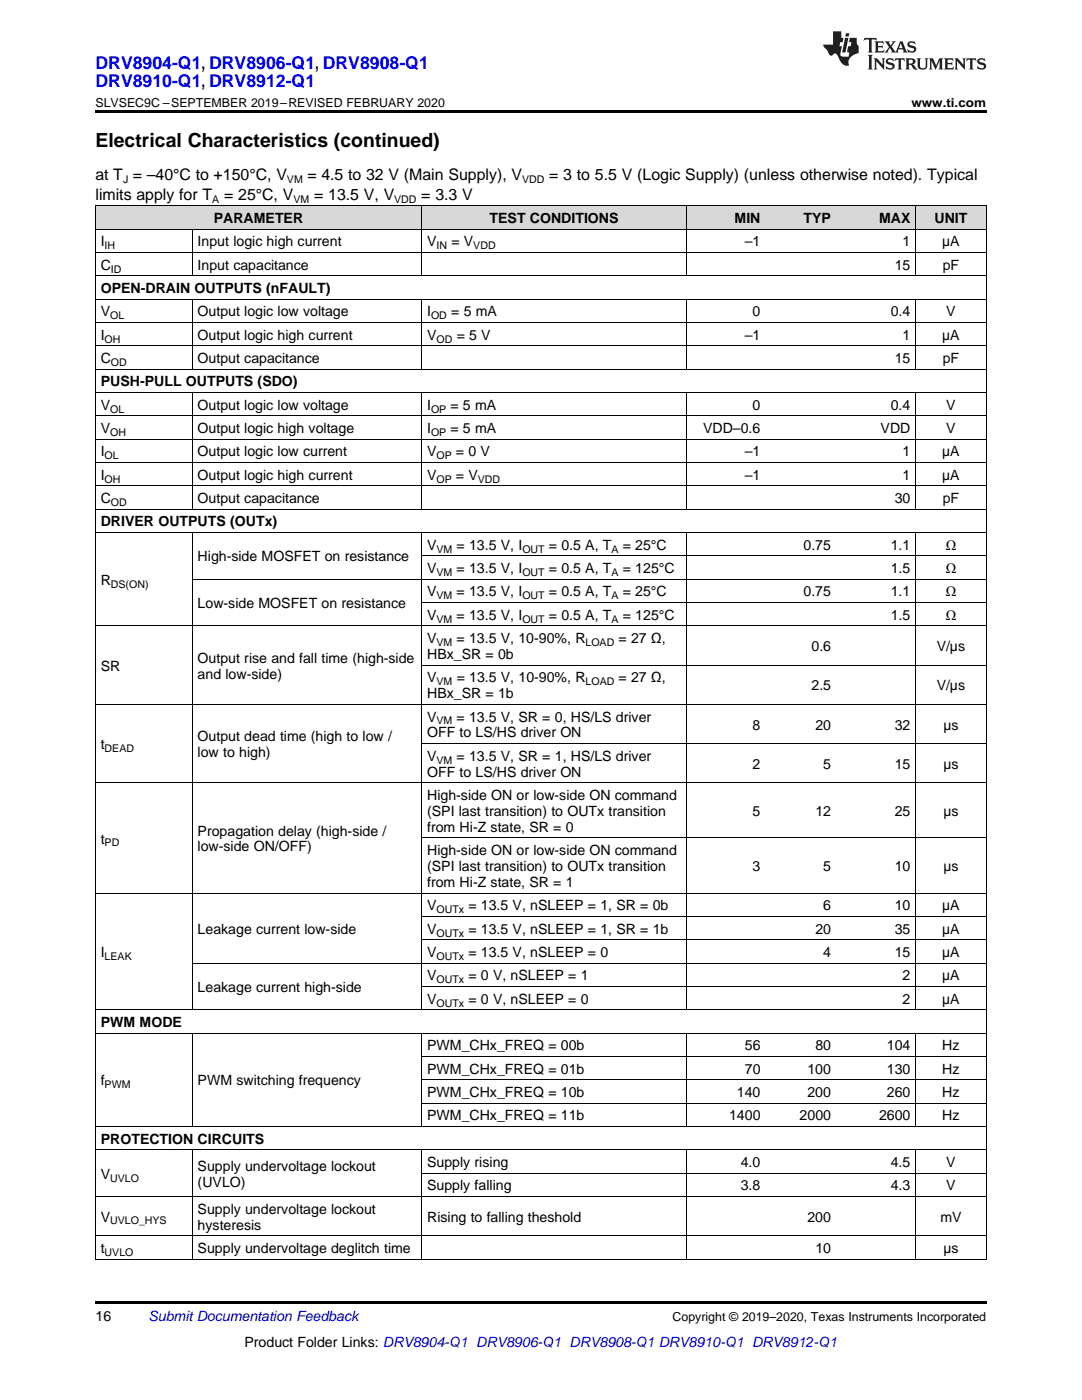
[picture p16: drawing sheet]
<svg xmlns="http://www.w3.org/2000/svg" width="216mm" height="279mm" viewBox="0 0 216 279" stroke-linecap="round" stroke-linejoin="round" font-family="sans-serif">
<defs><g id="words">
<text font-size="3.9" x="19" y="29.3">Electrical Characteristics (continued)</text>
<g font-size="3.5" fill="#00f">
<text x="19" y="13.8">DRV8904-Q1, DRV8906-Q1, DRV8908-Q1</text>
<text x="19" y="17.3">DRV8910-Q1, DRV8912-Q1</text>
</g>
<g font-size="3.2">
<text x="19" y="36">at T = –40°C to +150°C, V</text>
<text x="61.4" y="36">= 4.5 to 32 V (Main Supply), V</text>
<text x="109.6" y="36">= 3 to 5.5 V (Logic Supply) (unless otherwise noted). Typical</text>
<text x="19" y="39.9">limits apply for T</text>
<text x="44.7" y="39.9">= 25°C, V</text>
<text x="62.7" y="39.9">= 13.5 V, V</text>
<text x="84.1" y="39.9">= 3.3 V</text>
</g>
<g font-size="2.8">
<text x="42.7" y="44.5">PARAMETER</text>
<text x="97.7" y="44.5">TEST CONDITIONS</text>
<text x="146.6" y="44.5">MIN</text>
<text x="160.3" y="44.5">TYP</text>
<text x="175.4" y="44.5">MAX</text>
<text x="186.5" y="44.5">UNIT</text>
<text x="20.1" y="49.2">I</text>
<text x="20.1" y="53.8">C</text>
<text x="39.4" y="49.2">Input logic high current</text>
<text x="39.4" y="53.8">Input capacitance</text>
<text x="85.2" y="49.2">V</text>
<text x="90.1" y="49.2">= V</text>
<text x="148.6" y="49.2">–1</text>
<text x="178.5" y="53.8">15</text>
<text x="180.1" y="49.2">1</text>
<text x="188" y="49.2">µA</text>
<text x="188.1" y="53.8">pF</text>
<text x="20.1" y="58.5">OPEN-DRAIN OUTPUTS (nFAULT)</text>
<text x="20.1" y="63.1">V</text>
<text x="39.4" y="63.1">Output logic low voltage</text>
<text x="85.2" y="63.1">I</text>
<text x="90" y="63.1">= 5 mA</text>
<text x="150.2" y="63.1">0</text>
<text x="177.7" y="63.1">0.4</text>
<text x="188.8" y="63.1">V</text>
<text x="20.1" y="67.8">I</text>
<text x="39.4" y="67.8">Output logic high current</text>
<text x="85.2" y="67.8">V</text>
<text x="91.1" y="67.8">= 5 V</text>
<text x="148.6" y="67.8">–1</text>
<text x="180.1" y="67.8">1</text>
<text x="188" y="67.8">µA</text>
<text x="20.1" y="72.5">C</text>
<text x="20.1" y="77.1">PUSH-PULL OUTPUTS (SDO)</text>
<text x="39.4" y="72.5">Output capacitance</text>
<text x="178.5" y="72.5">15</text>
<text x="188.1" y="72.5">pF</text>
<text x="20.1" y="81.8">V</text>
<text x="39.4" y="81.8">Output logic low voltage</text>
<text x="85.2" y="81.8">I</text>
<text x="89.9" y="81.8">= 5 mA</text>
<text x="150.2" y="81.8">0</text>
<text x="177.7" y="81.8">0.4</text>
<text x="188.8" y="81.8">V</text>
<text x="20.1" y="86.4">V</text>
<text x="39.4" y="86.4">Output logic high voltage</text>
<text x="85.2" y="86.4">I</text>
<text x="89.9" y="86.4">= 5 mA</text>
<text x="140.3" y="86.4">VDD–0.6</text>
<text x="175.7" y="86.4">VDD</text>
<text x="188.8" y="86.4">V</text>
<text x="20.1" y="91.1">I</text>
<text x="20.1" y="95.7">I</text>
<text x="39.4" y="91.1">Output logic low current</text>
<text x="39.4" y="95.7">Output logic high current</text>
<text x="85.2" y="91.1">V</text>
<text x="85.2" y="95.7">V</text>
<text x="91" y="91.1">= 0 V</text>
<text x="91" y="95.7">= V</text>
<text x="148.6" y="91.1">–1</text>
<text x="148.6" y="95.7">–1</text>
<text x="180.1" y="91.1">1</text>
<text x="180.1" y="95.7">1</text>
<text x="188" y="91.1">µA</text>
<text x="188" y="95.7">µA</text>
<text x="20.1" y="100.4">C</text>
<text x="39.4" y="100.4">Output capacitance</text>
<text x="178.5" y="100.4">30</text>
<text x="188.1" y="100.4">pF</text>
<text x="20.1" y="105.1">DRIVER OUTPUTS (OUTx)</text>
<text x="39.4" y="112">High-side MOSFET on resistance</text>
<text x="85.2" y="109.7">V</text>
<text x="91.1" y="109.7">= 13.5 V, I</text>
<text x="109.5" y="109.7">= 0.5 A, T</text>
<text x="124.3" y="109.7">= 25°C</text>
<text x="160.3" y="109.7">0.75</text>
<text x="177.7" y="109.7">1.1</text>
<text x="188.7" y="109.7">Ω</text>
<text x="20.1" y="116.7">R</text>
<text x="85.2" y="114.4">V</text>
<text x="85.2" y="119">V</text>
<text x="91.1" y="114.4">= 13.5 V, I</text>
<text x="91.1" y="119">= 13.5 V, I</text>
<text x="109.5" y="114.4">= 0.5 A, T</text>
<text x="109.5" y="119">= 0.5 A, T</text>
<text x="124.3" y="114.4">= 125°C</text>
<text x="124.3" y="119">= 25°C</text>
<text x="160.3" y="119">0.75</text>
<text x="177.7" y="114.4">1.5</text>
<text x="177.7" y="119">1.1</text>
<text x="188.7" y="114.4">Ω</text>
<text x="188.7" y="119">Ω</text>
<text x="39.4" y="121.4">Low-side MOSFET on resistance</text>
<text x="85.2" y="123.7">V</text>
<text x="91.1" y="123.7">= 13.5 V, I</text>
<text x="109.5" y="123.7">= 0.5 A, T</text>
<text x="124.3" y="123.7">= 125°C</text>
<text x="177.7" y="123.7">1.5</text>
<text x="188.7" y="123.7">Ω</text>
<text x="85.2" y="128.3">V</text>
<text x="85.2" y="131.5">HBx_SR = 0b</text>
<text x="91.1" y="128.3">= 13.5 V, 10-90%, R</text>
<text x="123.4" y="128.3">= 27 Ω,</text>
<text x="161.9" y="129.9">0.6</text>
<text x="186.9" y="129.9">V/µs</text>
<text x="20.1" y="133.8">SR</text>
<text x="39.4" y="132.3">Output rise and fall time (high-side</text>
<text x="39.4" y="135.4">and low-side)</text>
<text x="85.2" y="136.2">V</text>
<text x="91.1" y="136.2">= 13.5 V, 10-90%, R</text>
<text x="123.4" y="136.2">= 27 Ω,</text>
<text x="161.9" y="137.8">2.5</text>
<text x="186.9" y="137.8">V/µs</text>
<text x="85.2" y="139.3">HBx_SR = 1b</text>
<text x="20.1" y="149.5">t</text>
<text x="39.4" y="147.9">Output dead time (high to low /</text>
<text x="85.2" y="144">V</text>
<text x="85.2" y="147.2">OFF to LS/HS driver ON</text>
<text x="91.1" y="144">= 13.5 V, SR = 0, HS/LS driver</text>
<text x="150.2" y="145.6">8</text>
<text x="162.7" y="145.6">20</text>
<text x="178.5" y="145.6">32</text>
<text x="188.2" y="145.6">µs</text>
<text x="39.4" y="151.1">low to high)</text>
<text x="85.2" y="151.8">V</text>
<text x="85.2" y="155">OFF to LS/HS driver ON</text>
<text x="91.1" y="151.8">= 13.5 V, SR = 1, HS/LS driver</text>
<text x="150.2" y="153.4">2</text>
<text x="164.3" y="153.4">5</text>
<text x="178.5" y="153.4">15</text>
<text x="188.2" y="153.4">µs</text>
<text x="85.2" y="159.7">High-side ON or low-side ON command</text>
<text x="39.4" y="166.8">Propagation delay (high-side /</text>
<text x="85.2" y="162.8">(SPI last transition) to OUTx transition</text>
<text x="85.2" y="166">from Hi-Z state, SR = 0</text>
<text x="150.2" y="162.8">5</text>
<text x="162.7" y="162.8">12</text>
<text x="178.5" y="162.8">25</text>
<text x="188.2" y="162.8">µs</text>
<text x="20.1" y="168.3">t</text>
<text x="39.4" y="169.9">low-side ON/OFF)</text>
<text x="85.2" y="170.7">High-side ON or low-side ON command</text>
<text x="85.2" y="173.8">(SPI last transition) to OUTx transition</text>
<text x="150.2" y="173.8">3</text>
<text x="164.3" y="173.8">5</text>
<text x="178.5" y="173.8">10</text>
<text x="188.2" y="173.8">µs</text>
<text x="85.2" y="177">from Hi-Z state, SR = 1</text>
<text x="85.2" y="181.7">V</text>
<text x="93.5" y="181.7">= 13.5 V, nSLEEP = 1, SR = 0b</text>
<text x="164.3" y="181.7">6</text>
<text x="178.5" y="181.7">10</text>
<text x="188" y="181.7">µA</text>
<text x="20.1" y="191">I</text>
<text x="39.4" y="186.3">Leakage current low-side</text>
<text x="85.2" y="186.3">V</text>
<text x="85.2" y="191">V</text>
<text x="93.5" y="186.3">= 13.5 V, nSLEEP = 1, SR = 1b</text>
<text x="93.5" y="191">= 13.5 V, nSLEEP = 0</text>
<text x="162.7" y="186.3">20</text>
<text x="164.3" y="191">4</text>
<text x="178.5" y="186.3">35</text>
<text x="178.5" y="191">15</text>
<text x="188" y="186.3">µA</text>
<text x="188" y="191">µA</text>
<text x="39.4" y="198">Leakage current high-side</text>
<text x="85.2" y="195.7">V</text>
<text x="93.5" y="195.7">= 0 V, nSLEEP = 1</text>
<text x="180.1" y="195.7">2</text>
<text x="188" y="195.7">µA</text>
<text x="85.2" y="200.3">V</text>
<text x="93.5" y="200.3">= 0 V, nSLEEP = 0</text>
<text x="180.1" y="200.3">2</text>
<text x="188" y="200.3">µA</text>
<text x="20.1" y="205">PWM MODE</text>
<text x="85.2" y="209.6">PWM_CHx_FREQ = 00b</text>
<text x="148.6" y="209.6">56</text>
<text x="162.7" y="209.6">80</text>
<text x="177" y="209.6">104</text>
<text x="188" y="209.6">Hz</text>
<text x="85.2" y="214.3">PWM_CHx_FREQ = 01b</text>
<text x="148.6" y="214.3">70</text>
<text x="161.1" y="214.3">100</text>
<text x="177" y="214.3">130</text>
<text x="188" y="214.3">Hz</text>
<text x="20.1" y="216.6">f</text>
<text x="39.4" y="216.6">PWM switching frequency</text>
<text x="85.2" y="218.9">PWM_CHx_FREQ = 10b</text>
<text x="147" y="218.9">140</text>
<text x="161.1" y="218.9">200</text>
<text x="177" y="218.9">260</text>
<text x="188" y="218.9">Hz</text>
<text x="85.2" y="223.6">PWM_CHx_FREQ = 11b</text>
<text x="145.5" y="223.6">1400</text>
<text x="159.6" y="223.6">2000</text>
<text x="175.4" y="223.6">2600</text>
<text x="188" y="223.6">Hz</text>
<text x="20.1" y="228.2">PROTECTION CIRCUITS</text>
<text x="39.4" y="233.6">Supply undervoltage lockout</text>
<text x="85.2" y="232.9">Supply rising</text>
<text x="147.8" y="232.9">4.0</text>
<text x="177.7" y="232.9">4.5</text>
<text x="188.8" y="232.9">V</text>
<text x="20.1" y="235.2">V</text>
<text x="39.4" y="236.8">(UVLO)</text>
<text x="85.2" y="237.6">Supply falling</text>
<text x="147.8" y="237.6">3.8</text>
<text x="177.7" y="237.6">4.3</text>
<text x="188.8" y="237.6">V</text>
<text x="20.1" y="243.8">V</text>
<text x="39.4" y="242.2">Supply undervoltage lockout</text>
<text x="39.4" y="245.4">hysteresis</text>
<text x="85.2" y="243.8">Rising to falling theshold</text>
<text x="161.1" y="243.8">200</text>
<text x="187.6" y="243.8">mV</text>
<text x="20.1" y="250">t</text>
<text x="39.4" y="250">Supply undervoltage deglitch time</text>
<text x="162.7" y="250">10</text>
<text x="188.2" y="250">µs</text>
<text x="19" y="263.6">16</text>
<text x="48.8" y="268.9">Product Folder Links: DRV8904-Q1 DRV8906-Q1 DRV8908-Q1 DRV8910-Q1 DRV8912-Q1</text>
</g>
<text font-size="2.8" fill="#0000c8" x="29.6" y="263.6">Submit Documentation Feedback</text>
<g font-size="2.5">
<text x="19" y="21.4">SLVSEC9C –SEPTEMBER 2019–REVISED FEBRUARY 2020</text>
<text x="181.9" y="21.4">www.ti.com</text>
<text x="134.2" y="263.6">Copyright © 2019–2020, Texas Instruments Incorporated</text>
</g>
<g font-size="2.1">
<text x="24.6" y="36.6">J</text>
<text x="42.4" y="40.5">A</text>
<text x="57.3" y="36.6">VM</text>
<text x="58.6" y="40.5">VM</text>
<text x="78.7" y="40.5">VDD</text>
<text x="104.2" y="36.6">VDD</text>
<text x="20.9" y="49.7">IH</text>
<text x="87.1" y="49.7">IN</text>
<text x="94.4" y="49.7">VDD</text>
<text x="22.1" y="54.4">ID</text>
<text x="22" y="63.7">OL</text>
<text x="86" y="63.7">OD</text>
<text x="20.9" y="68.4">OH</text>
<text x="87.1" y="68.4">OD</text>
<text x="22.1" y="73">OD</text>
<text x="22" y="82.3">OL</text>
<text x="86" y="82.3">OP</text>
<text x="22" y="87">OH</text>
<text x="86" y="87">OP</text>
<text x="20.9" y="91.7">OL</text>
<text x="87.1" y="91.7">OP</text>
<text x="20.9" y="96.3">OH</text>
<text x="22.1" y="101">OD</text>
<text x="87.1" y="96.3">OP</text>
<text x="95.4" y="96.3">VDD</text>
<text x="87.1" y="110.3">VM</text>
<text x="104.2" y="110.3">OUT</text>
<text x="122" y="110.3">A</text>
<text x="22.1" y="117.3">DS(ON)</text>
<text x="87.1" y="114.9">VM</text>
<text x="87.1" y="119.6">VM</text>
<text x="104.2" y="114.9">OUT</text>
<text x="104.2" y="119.6">OUT</text>
<text x="122" y="114.9">A</text>
<text x="122" y="119.6">A</text>
<text x="87.1" y="124.2">VM</text>
<text x="104.2" y="124.2">OUT</text>
<text x="122" y="124.2">A</text>
<text x="87.1" y="128.9">VM</text>
<text x="116.8" y="128.9">LOAD</text>
<text x="87.1" y="136.7">VM</text>
<text x="116.8" y="136.7">LOAD</text>
<text x="87.1" y="144.6">VM</text>
<text x="20.9" y="150.1">DEAD</text>
<text x="87.1" y="152.4">VM</text>
<text x="20.9" y="168.9">PD</text>
<text x="87.1" y="182.2">OUTx</text>
<text x="20.9" y="191.6">LEAK</text>
<text x="87.1" y="186.9">OUTx</text>
<text x="87.1" y="191.6">OUTx</text>
<text x="87.1" y="196.2">OUTx</text>
<text x="87.1" y="200.9">OUTx</text>
<text x="20.9" y="217.2">PWM</text>
<text x="22" y="235.8">UVLO</text>
<text x="22" y="244.4">UVLO_HYS</text>
<text x="20.9" y="250.6">UVLO</text>
</g>
</g></defs>
<g fill="#d8d8d8">
<path d="M19 41.1h19.4v4.7h-19.4z"/>
<path d="M38.4 41.1h45.8v4.7h-45.8z"/>
<path d="M84.2 41.1h52.8v4.7h-52.8z"/>
<path d="M137 41.1h15.8v4.7h-15.8z"/>
<path d="M152.8 41.1h14.1v4.7h-14.1z"/>
<path d="M166.9 41.1h15.8v4.7h-15.8z"/>
<path d="M182.7 41.1h14.1v4.7h-14.1z"/>
</g>
<path d="M19 22h177.8v.5h-177.8zM19 259.7h177.8v.5h-177.8z" fill="#000"/>
<g fill="none" stroke="#000" stroke-width=".2">
<path d="M19 59.7h177.8M19 55.1h177.8M19 50.4h177.8M19 45.7h177.8M19 41.1h177.8M19.1 41.1v210.2M38.3 45.8v9.3M38.3 59.7v14M84.1 41.1v14M84.1 59.7v14M136.9 41.1v14M136.9 59.7v14"/>
<path d="M182.7 41.1v14M182.7 59.7v14M196.8 41.1v210.2M19 78.3h177.8M19 73.7h177.8M19 69h177.8M19 64.4h177.8M38.3 78.4v23.3M84.1 78.4v23.3M136.9 78.4v23.3M182.7 78.4v23.3M19 97h177.8"/>
<path d="M19 92.3h177.8M19 87.6h177.8M19 83h177.8M19 106.3h177.8M19 101.6h177.8M38.3 106.3v95.3M38.4 115.6h158.4M84.1 106.3v95.3M84.2 110.9h112.6M136.9 106.3v95.3M182.7 106.3v95.3M19 124.9h177.8"/>
<path d="M84.2 132.7h112.6M84.2 120.2h112.6M19 156.2h177.8M19 140.6h177.8M84.2 148.4h112.6M19 178.2h177.8M84.2 167.2h112.6M38.4 192.2h158.4M84.2 196.9h112.6M84.2 187.6h112.6M84.2 182.9h112.6M19 206.2h177.8"/>
<path d="M19 201.5h177.8M38.3 206.2v18.7M84.1 206.2v18.7M84.2 215.5h112.6M84.2 210.8h112.6M136.9 206.2v18.7M182.7 206.2v18.7M19 238.8h177.8M19 229.5h177.8M19 224.8h177.8M38.3 229.5v21.8M84.1 229.5v21.8"/>
<path d="M84.2 234.1h112.6M84.2 220.2h112.6M136.9 229.5v21.8M182.7 229.5v21.8M19 251.3h177.8M19 246.6h177.8"/>
</g>
<g fill="#231f20">
<path d="M172.5 7.6l-.1 .5 .4-.2h.6v.1v2.1l-.2 .4h.9l-.2-.4v-2.1l.1-.1h.5l.5 .2-.2-.5zM174.5 8.3l.2 .3v1.5l-.2 .4h1.8l.2-.6a1.04 1.04 0 0 1-1.3 .2v-.7h.6l.3 .2v-.6l-.3 .2h-.6v-.6l.8-.1 .4 .3-.2-.5zM176.5 8.3l.9 1.1-.9 1.1h.8l-.2-.2 .4-.7 .5 .7-.2 .2h1.5l-.2-.2 .2-.4h.9l.1 .4-.2 .2h1l-.3-.3-.7-1.9h-.5l-.9 2-.8-1 .9-1h-.8l.1 .3-.4 .5-.3-.6 .1-.2zM179.7 8.6l.4 1h-.7zM181.3 8.4a.63 .63 0 0 0-.2 .7 .63 .63 0 0 0 .6 .4l.6 .2 .1 .2a.75 .75 0 0 1-.7 .4 .75 .75 0 0 1-.6-.5l.1 .7 .1-.1a1.11 1.11 0 0 0 1.5-.6 1.13 1.13 0 0 0-1.2-.8l-.1-.4a1.04 1.04 0 0 1 1.2 .2l-.2-.5-.2 .1-.4-.2zM173.2 10.9l.2 .4v2.2l-.2 .4h1l-.3-.4v-2.2l.3-.4zM174.3 11.6l.3 .4v1.5l-.3 .4h.8l-.2-.4v-1.3l1.5 1.7v-1.9l.2-.4h-.7l.2 .4v.9l-1.1-1.3zM177 11.8a.62 .62 0 0 0-.2 .7 .62 .62 0 0 0 .6 .4l.6 .1 .1 .3a.76 .76 0 0 1-.7 .3 .76 .76 0 0 1-.7-.4l.2 .7 .1-.1a1.11 1.11 0 0 0 1.5-.6 1.13 1.13 0 0 0-1.2-.8l-.1-.4a1.04 1.04 0 0 1 1.2 .2l-.2-.6-.2 .1-.5-.1zM178.7 11.6l-.2 .6a.61 .61 0 0 1 .8-.3v1.6l-.2 .4h.9l-.2-.4v-1.6a.63 .63 0 0 1 .7 .3l-.1-.6zM180.6 11.6l.3 .4v1.5l-.3 .4h1l-.2-.2-.1-.8 .6 .2a.76 .76 0 0 0 1.2 .7l-1-1a.58 .58 0 0 0 .6-.5 .58 .58 0 0 0-.5-.6zM181.4 11.9h.1a.45 .45 0 0 1 .5 .1 .45 .45 0 0 1 .1 .5l-.8 .2zM182.9 11.6l.2 .2a2.17 2.17 0 0 0 .3 1.9 .99 .99 0 0 0 1.6-.6v-1.1l.2-.4h-.7l.2 .2a1.92 1.92 0 0 1-.2 1.8 .6 .6 0 0 1-.9-.5v-1.1l.2-.4zM185.4 11.6l.2 .4v1.5l-.2 .4h.7l-.2-.4v-1.4l.8 1.8 .8-1.8v1.4l-.2 .4h.9l-.2-.4v-1.5l.2-.4h-.8l-.6 1.5-.6-1.5zM188.4 11.6l.2 .4v1.5l-.2 .4h1.8l.1-.6a1.04 1.04 0 0 1-1.2 .1v-.6h.5l.4 .2v-.6l-.4 .2h-.5v-.7h.8l.3 .3-.1-.6zM190.5 11.6l.2 .4v1.5l-.2 .4h.7l-.2-.4v-1.3l1.5 1.7v-1.9l.2-.4h-.7l.2 .4v.9l-1.1-1.3zM192.9 11.6l-.1 .6a.61 .61 0 0 1 .7-.3l.1 1.6-.3 .4h1l-.3-.4 .1-1.6a.63 .63 0 0 1 .7 .3l-.1-.6zM195.2 11.8a.62 .62 0 0 0-.2 .7 .62 .62 0 0 0 .6 .4l.6 .1 .1 .3a.76 .76 0 0 1-.7 .3 .76 .76 0 0 1-.6-.4l.1 .7 .1-.1a1.11 1.11 0 0 0 1.6-.6 1.13 1.13 0 0 0-1.3-.8l-.1-.4a1.04 1.04 0 0 1 1.2 .2l-.1-.6-.2 .1-.5-.1z"/>
<path d="M166.2 6.3v2.6h-1.9v.4l.8 .9a.91 .91 0 0 0 1 .8 .56 .56 0 0 1 .5-.3 .56 .56 0 0 1 .5 .3l.4 .8a1.53 1.53 0 0 0 1.9 1.2 1.54 1.54 0 0 1 1-2.1l.9-.3v-1.4a1.52 1.52 0 0 1-.4-1.6h-1.3l-.2 .8h.5l-.2 .8h-.5l-.1 1v.2l.4 .1-.2 .8a1.93 1.93 0 0 1-1.6-.3l.3-1.8h-.5l.2-.8h.4l.2-.8h-.4v-1.3zM168.6 7.6l-.6 2.9h.7l.6-2.9zM168.8 6.6l-.1 .7h.6l.2-.7z"/>
</g>
<use href="#words"/>
</svg>
